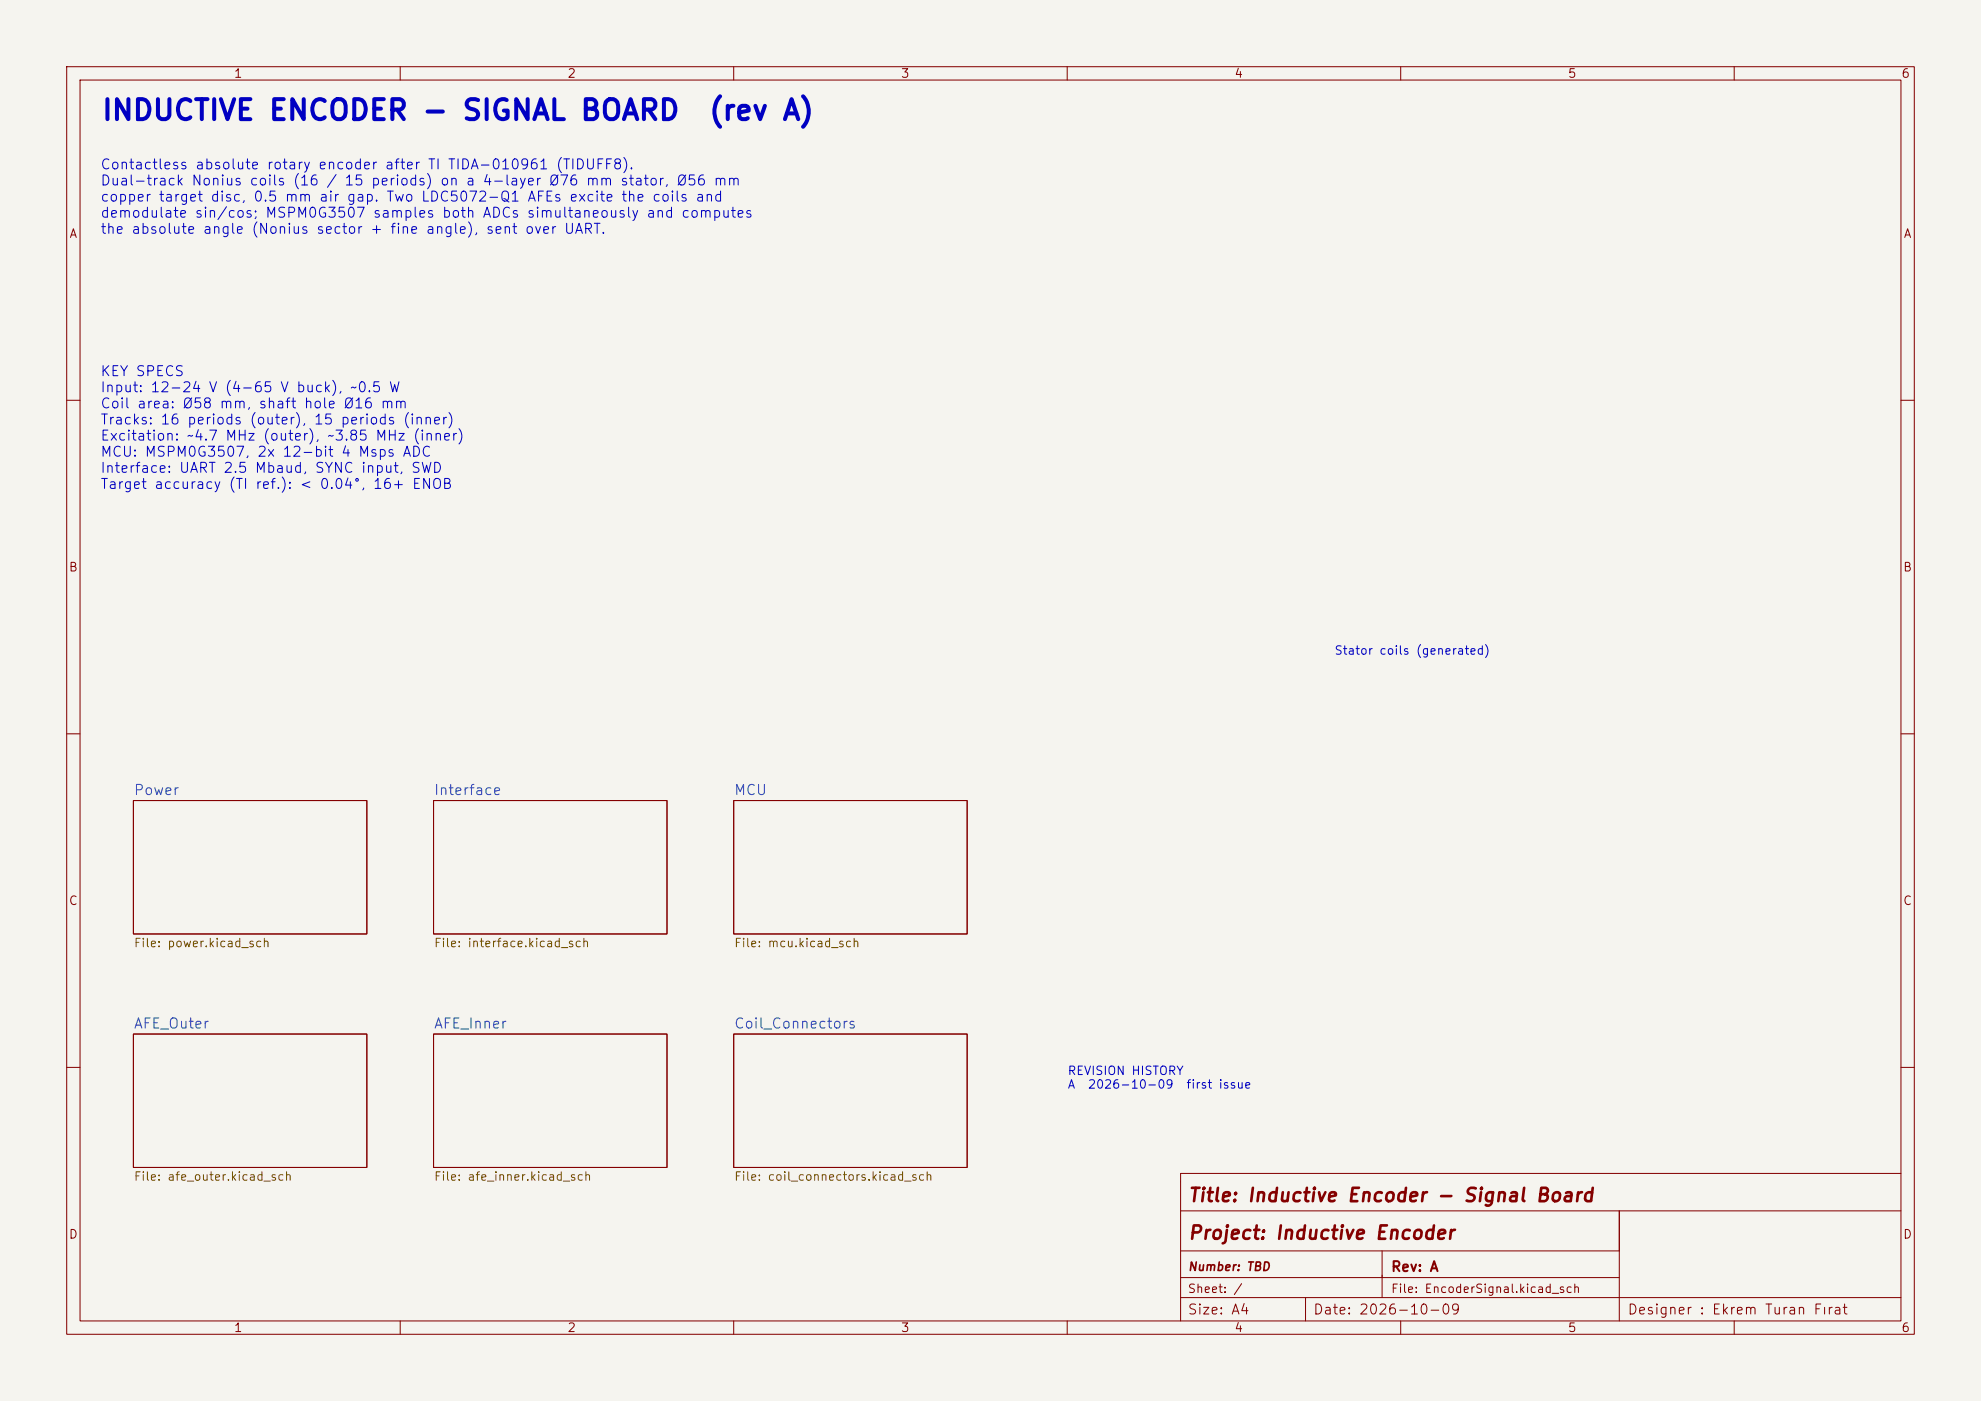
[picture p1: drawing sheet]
<svg xmlns="http://www.w3.org/2000/svg" width="297mm" height="210mm" viewBox="0 0 297 210" stroke-linecap="round" stroke-linejoin="round" font-family="sans-serif">
<defs><g id="words">
<g font-size="3" fill="#0000c2">
<text x="15.1" y="18.8">INDUCTIVE ENCODER - SIGNAL BOARD</text>
<text x="106.1" y="18.8">(rev A)</text>
</g>
<g font-size="2" fill="#840000">
<text x="178" y="180.7">Title: Inductive Encoder - Signal Board</text>
<text x="178" y="186.3">Project: Inductive Encoder</text>
</g>
<g font-size="1.5" fill="#0000c2">
<text x="15" y="25.8">Contactless absolute rotary encoder after TI TIDA-010961 (TIDUFF8).</text>
<text x="15" y="28.2">Dual-track Nonius coils (16 / 15 periods) on a 4-layer Ø76 mm stator, Ø56 mm</text>
<text x="15" y="30.6">copper target disc, 0.5 mm air gap. Two LDC5072-Q1 AFEs excite the coils and</text>
<text x="15" y="33">demodulate sin/cos; MSPM0G3507 samples both ADCs simultaneously and computes</text>
<text x="15" y="35.4">the absolute angle (Nonius sector + fine angle), sent over UART.</text>
<text x="15" y="56.8">KEY SPECS</text>
<text x="15" y="59.2">Input: 12-24 V (4-65 V buck), ~0.5 W</text>
<text x="15" y="61.6">Coil area: Ø58 mm, shaft hole Ø16 mm</text>
<text x="15" y="64">Tracks: 16 periods (outer), 15 periods (inner)</text>
<text x="15" y="66.4">Excitation: ~4.7 MHz (outer), ~3.85 MHz (inner)</text>
<text x="15" y="68.8">MCU: MSPM0G3507, 2x 12-bit 4 Msps ADC</text>
<text x="15" y="71.3">Interface: UART 2.5 Mbaud, SYNC input, SWD</text>
<text x="15" y="73.7">Target accuracy (TI ref.): &lt; 0.04°, 16+ ENOB</text>
</g>
<g font-size="1.5" fill="#006464">
<text x="19.9" y="119.6">Power</text>
<text x="64.9" y="119.6">Interface</text>
<text x="109.9" y="119.6">MCU</text>
<text x="19.9" y="154.6">AFE_Outer</text>
<text x="64.9" y="154.6">AFE_Inner</text>
<text x="109.9" y="154.6">Coil_Connectors</text>
</g>
<g font-size="1.5" fill="#840000">
<text x="208.4" y="191">Rev: A</text>
<text x="178" y="197.4">Size: A4</text>
<text x="196.8" y="197.4">Date: 2026-10-09</text>
<text x="243.9" y="197.4">Designer : Ekrem Turan Fırat</text>
</g>
<g font-size="1.3" fill="#840000">
<text x="35" y="12">1</text>
<text x="85" y="12">2</text>
<text x="135" y="12">3</text>
<text x="185" y="12">4</text>
<text x="235" y="12">5</text>
<text x="285" y="12">6</text>
<text x="10.3" y="36">A</text>
<text x="285.3" y="36">A</text>
<text x="10.2" y="86">B</text>
<text x="285.2" y="86">B</text>
<text x="10.2" y="136">C</text>
<text x="285.2" y="136">C</text>
<text x="10.2" y="186">D</text>
<text x="285.2" y="186">D</text>
<text x="178" y="190.8">Number: TBD</text>
<text x="178" y="194.1">Sheet: /</text>
<text x="208.5" y="194.1">File: EncoderSignal.kicad_sch</text>
<text x="35" y="200">1</text>
<text x="85" y="200">2</text>
<text x="135" y="200">3</text>
<text x="185" y="200">4</text>
<text x="235" y="200">5</text>
<text x="285" y="200">6</text>
</g>
<g font-size="1.3" fill="#0000c2">
<text x="200" y="98.5">Stator coils (generated)</text>
<text x="160" y="161.5">REVISION HISTORY</text>
<text x="160" y="163.5">A</text>
<text x="163" y="163.5">2026-10-09</text>
<text x="177.8" y="163.5">first issue</text>
</g>
<g font-size="1.3" fill="#725600">
<text x="20" y="142.3">File: power.kicad_sch</text>
<text x="65" y="142.3">File: interface.kicad_sch</text>
<text x="110" y="142.3">File: mcu.kicad_sch</text>
<text x="20" y="177.3">File: afe_outer.kicad_sch</text>
<text x="65" y="177.3">File: afe_inner.kicad_sch</text>
<text x="110" y="177.3">File: coil_connectors.kicad_sch</text>
</g>
</g></defs>
<path d="M0 0h297v210h-297z" fill="#f5f4ef" stroke="#f5f4ef" stroke-width=".15"/>
<g fill="none" stroke="#840000" stroke-width=".15">
<path d="M10 10h277v190h-277zM12 12h273v186h-273zM60 10v2M110 10v2M160 10v2M210 10v2M260 10v2M10 60h2M285 60h2M10 110h2M285 110h2M20 120h35v20h-35z"/>
<path d="M65 120h35v20h-35zM110 120h35v20h-35zM20 155h35v20h-35zM65 155h35v20h-35zM110 155h35v20h-35zM10 160h2M285 160h2M285 175.9h-108v22.1M60 198v2M110 198v2M160 198v2M177 194.5h108"/>
<path d="M177 191.5h65.8M177 187.5h65.8M177 181.5h108M195.7 194.5v3.5M207.2 187.5v7M210 198v2M242.8 181.5v16.5M260 198v2"/>
</g>
<use href="#words"/>
</svg>
